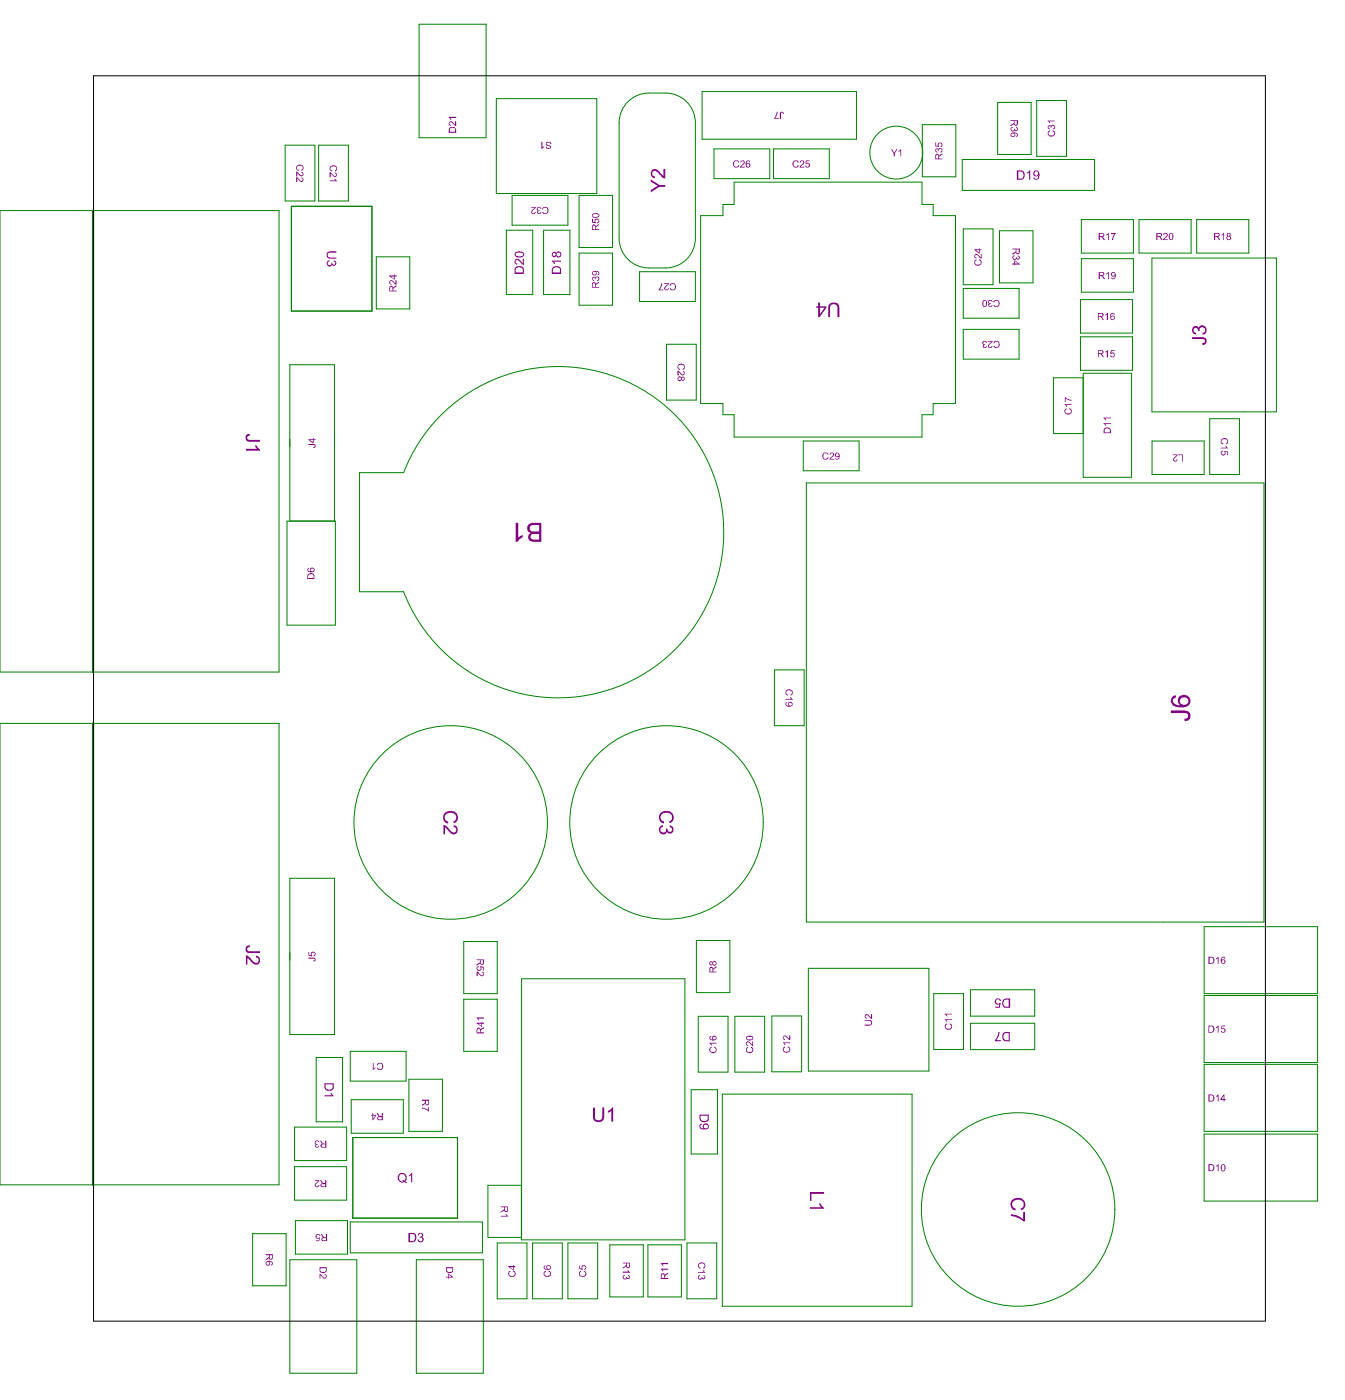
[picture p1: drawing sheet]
<svg xmlns="http://www.w3.org/2000/svg" width="305mm" height="318mm" viewBox="0 0 305 318" stroke-linecap="round" stroke-linejoin="round" font-family="sans-serif">
<g fill="none" stroke="#008000" stroke-width=".23">
<path d="M95.1 5.5h15.2v25.8h-15.2zM64.7 33h6.7v12.6h-6.7zM72.3 33h6.7v12.6h-6.7zM112.6 22.4h22.8v21.5h-22.8zM142.8 22.8a6.7 6.7 0 0 1 4.4-1.7 12.2 12.2 0 0 1 6.7 .7 6.8 6.8 0 0 1 3.9 6.1v26.2a6.8 6.8 0 0 1-6.8 6.7 12.2 12.2 0 0 1-6.6-.6 6.8 6.8 0 0 1-3.9-6.1v-26.2a6.7 6.7 0 0 1 2.3-5.1zM159.3 20.8h35v10.8h-35zM162 33.8h12.6v6.8h-12.6zM175.5 33.8h12.7v6.8h-12.7zM209.3 28.3h7.6v11.8h-7.6zM218.3 36.2h30v7h-30zM226.3 23.2h7.6v11.9h-7.6zM235.2 22.8h6.8v12.7h-6.8z"/>
<path d="M0 47.8h63.3v104.8h-63.3zM66.1 46.8h18.3v23.8h-18.3zM85.4 58.3h7.6v11.8h-7.6zM114.9 52.3h6v14.6h-6zM116.2 44.4h12.6v6.7h-12.6zM123.3 52.3h6v14.6h-6zM131.4 57.5h7.6v11.8h-7.6zM131.4 44.4h7.6v11.8h-7.6zM166.6 41.4h42.6v5h2.5v2.6h5.1v42.6h-5.1v2.6h-2.5v5h-42.6v-5h-2.6v-2.6h-5v-42.6h5v-2.6h2.6zM218.5 52h6.8v12.6h-6.8zM226.8 52.4h7.6v11.8h-7.6zM245.3 49.9h11.9v7.6h-11.9z"/>
<path d="M245.3 58.7h11.9v7.6h-11.9zM258.4 49.9h11.8v7.6h-11.8zM261.3 58.6h28.3v34.9h-28.3zM271.5 49.9h11.8v7.6h-11.8zM145.1 61.7h12.7v6.7h-12.7zM151.2 78.2h6.8v12.6h-6.8zM218.5 65.5h12.7v6.7h-12.7zM218.5 74.8h12.7v6.7h-12.7zM245.1 68h11.9v7.6h-11.9zM245.1 76.5h11.9v7.6h-11.9zM245.8 84.7h10.9v23.7h-10.9zM245.8 85.8h-6.8v12.6h6.8"/>
<path d="M274.5 95.1h6.7v12.6h-6.7zM65.1 118.3h11v23.6h-11zM65.8 118.3v-35.5h10.1v35.5M81.6 107.3h10a37.6 37.6 0 0 1 57.7-16.5 37.6 37.6 0 0 1 0 60 37.6 37.6 0 0 1-57.7-16.5h-10zM182.2 100.1h12.7v6.8h-12.7zM182.9 109.6h103.9v99.7h-103.9zM261.4 100.1h11.8v7.6h-11.8zM175.7 152.1h6.7v12.7h-6.7zM0 164.2h63.3v104.8h-63.3zM65.8 199.4h10.1v35.5h-10.1zM105.2 213.8h7.6v11.8h-7.6zM158 213.5h7.6v11.9h-7.6z"/>
<path d="M183.4 219.9h27.3v23.3h-27.3zM273.2 210.4h25.7v15.2h-25.7zM79.5 238.7h12.6v6.8h-12.6zM105.2 226.9h7.6v11.8h-7.6zM118.3 222.2h37.1v59.3h-37.1zM158.4 230.7h6.8v12.7h-6.8zM166.7 230.7h6.8v12.7h-6.8zM175.1 230.7h6.8v12.6h-6.8zM211.8 225.6h6.8v12.7h-6.8zM220.2 224.7h14.6v6h-14.6zM220.2 232.3h14.6v6h-14.6zM273.2 226h25.7v15.2h-25.7z"/>
<path d="M66.8 255.9h11.8v7.6h-11.8zM71.7 240.1h6v14.6h-6zM79.7 249.7h11.8v7.6h-11.8zM80 258.3h23.8v18.3h-23.8zM92.8 245h7.6v11.9h-7.6zM156.8 247.4h6v14.6h-6zM163.9 248.4h43v48.2h-43zM273.2 257.5h25.7v15.2h-25.7zM273.2 241.6h25.7v15.3h-25.7zM66.8 264.9h11.8v7.6h-11.8zM67 277.1h11.8v7.6h-11.8zM79.5 277.4h30v7h-30z"/>
<path d="M118.3 269.1h-7.6v11.8h7.6M57.3 280.1h7.6v11.8h-7.6zM65.8 286h15.2v25.8h-15.2zM94.5 286h15.2v25.8h-15.2zM112.8 282.2h6.8v12.7h-6.8zM120.8 282.2h6.8v12.7h-6.8zM128.8 282.2h6.8v12.7h-6.8zM138.4 282.6h7.5v11.9h-7.5zM147 282.6h7.6v11.9h-7.6zM155.9 282.2h6.7v12.7h-6.7z"/>
<circle cx="203.3" cy="34.6" r="6"/>
<circle cx="102.2" cy="186.7" r="22"/>
<circle cx="151.2" cy="186.7" r="22"/>
<circle cx="231" cy="274.6" r="22"/>
</g>
<path d="M21.1 47.8v104.8M21.1 164.2v104.8" fill="none" stroke="#008000" stroke-width=".51"/>
<path d="M21.2 17.2h265.9v282.7h-265.9z" fill="none" stroke="#000" stroke-width=".23"/>
<g fill="#800080">
<path d="M226.5 234.3h.3l-.1 .5-.6 1.4h1v.2h-1.4v-.2l.6-.9z"/>
<path d="M226 226.8a.73 .73 0 0 1 1.1 .5h-.3a.44 .44 0 0 0-.5-.4 .44 .44 0 0 0-.3 .6 .46 .46 0 0 0 .3 .4 .46 .46 0 0 0 .5-.2h.3l-.3 1.1h-1v-.2h.8l.1-.6a.67 .67 0 0 1-.9-.2 .67 .67 0 0 1 .2-.9z"/>
<path d="M177.9 237.7l.2-.1v.2a.55 .55 0 0 0-.2 .8 .55 .55 0 0 0 .8 .2 .51 .51 0 0 0 .4-.5 .51 .51 0 0 0-.4-.5l.1-.2a.76 .76 0 0 1 .4 1.1 .76 .76 0 0 1-1.2 .2 .69 .69 0 0 1-.1-1.2z"/>
<path d="M177.6 236.7h1.7v.1h-1.3l.3 .5h-.3z"/>
<path d="M177.9 235.1a.84 .84 0 0 1 1 .6l.1 .2v-.8h.3v1.1l-.5-.3a.77 .77 0 0 0-.9-.5l-.1 .2 .3 .3v.3a.6 .6 0 0 1-.2-1.1z"/>
<path d="M214.5 232.5l.3-.1v.2a.55 .55 0 0 0-.2 .8 .55 .55 0 0 0 .8 .1 .47 .47 0 0 0 .4-.4 .47 .47 0 0 0-.4-.5l.1-.2a.78 .78 0 0 1 .4 1.1 .78 .78 0 0 1-1.2 .1 .73 .73 0 0 1-.2-1.1z"/>
<path d="M214.3 231.4h1.7v.2h-1.3l.3 .4h-.3z"/>
<path d="M214.3 230.2h1.7v.1h-1.3l.3 .4h-.3z"/>
<path d="M233.1 39.1l.6-.4v2.1h-.2v-1.7l-.5 .4z"/>
<path d="M265.6 161.3h3a1.29 1.29 0 0 1 1.3 .6 1.29 1.29 0 0 1 0 1.4l-.3 .3-.8 .1-.1-.5a.68 .68 0 0 0 .9-.7 .68 .68 0 0 0-.9-.6h-3.1z"/>
<path d="M277.1 53.2l.6-.3v1.6h-.2v-1.3l-.3 .3z"/>
<path d="M251.4 52.9h.1v1.6h-.1v-1.3l-.4 .3z"/>
<path d="M252.1 52.9h1.1l-.6 .9v.7h-.3v-.3l.3-.7 .3-.3h-.8z"/>
<path d="M264.1 52.9a.58 .58 0 0 1 .8 .4 .58 .58 0 0 1-.4 .7l-.4 .3h.9v.2h-1.1l.1-.3a.98 .98 0 0 0 .6-1.1h-.1a.28 .28 0 0 0-.3 0 .28 .28 0 0 0-.1 .3l-.2-.1z"/>
<path d="M251 62.1l.5-.3v1.6h-.1v-1.3l-.4 .3z"/>
<path d="M67.4 37.5a.84 .84 0 0 1 1.2 .1 .84 .84 0 0 1 0 1.1l-.2 .1v-.3a.55 .55 0 0 0 .2-.7 .55 .55 0 0 0-.8-.2 .51 .51 0 0 0-.4 .5 .51 .51 0 0 0 .4 .5l-.1 .2a.72 .72 0 0 1-.5-.6 .72 .72 0 0 1 .2-.7z"/>
<path d="M67.2 39h.3l.3 .4a.54 .54 0 0 0 .9 .1l-.1-.2-.2-.1a.22 .22 0 0 1 .2-.2 .22 .22 0 0 1 .2 .3 .53 .53 0 0 1-.3 .7 .53 .53 0 0 1-.7-.4l-.4-.4v.9h-.2z"/>
<path d="M67.2 40.2l.3 .1 .3 .3a.54 .54 0 0 0 .9 .2l-.2-.3h-.1v-.3a.54 .54 0 0 1 .3 .9 .54 .54 0 0 1-.9-.2l-.4-.4v.8h-.2z"/>
<path d="M250.8 79.8l.6-.3v1.6h-.3v-1.3l-.3 .3z"/>
<path d="M252.1 79.5h.8v.2h-.7l-.1 .4a.54 .54 0 0 1 .8 .2 .54 .54 0 0 1-.3 .8 .54 .54 0 0 1-.7-.4h.2a.36 .36 0 0 0 .5 .1 .36 .36 0 0 0 0-.6 .36 .36 0 0 0-.5 .2h-.2z"/>
<path d="M123.3 47a.84 .84 0 0 1 1.1 .8 .84 .84 0 0 1-1.1 .8l-.3-.4 .2-.1a.48 .48 0 0 0 .6 .3 .48 .48 0 0 0 .4-.6v-.1a.47 .47 0 0 0-.4-.6 .47 .47 0 0 0-.6 .5l-.2-.2z"/>
<path d="M121.9 47.1a.57 .57 0 0 1 .9 .3h-.1a.32 .32 0 0 0-.4-.3 .32 .32 0 0 0-.3 .3 .32 .32 0 0 0 .3 .3l.1 .2a.25 .25 0 0 0-.3 .2 .25 .25 0 0 0 .2 .3 .25 .25 0 0 0 .3-.2h.2a.46 .46 0 0 1-.6 .4 .46 .46 0 0 1-.2-.7l.1-.1-.3-.1-.1-.2z"/>
<path d="M120.5 47h1.1l-.2 .4a.95 .95 0 0 0-.6 .9 .35 .35 0 0 0 .4 .1 .35 .35 0 0 0 .2-.3l.2 .1a.52 .52 0 0 1-.6 .4 .52 .52 0 0 1-.5-.5 .52 .52 0 0 1 .5-.5l.3-.4h-.8z"/>
<path d="M180.2 36.4h.7l.3 .4-.2 .1a.51 .51 0 0 0-.7-.3 .51 .51 0 0 0-.2 .8 .51 .51 0 0 0 .4 .5 .51 .51 0 0 0 .6-.5 .35 .35 0 0 1 0 .4 .35 .35 0 0 1-.3 .2 .82 .82 0 0 1-1-.5 .82 .82 0 0 1 .4-1z"/>
<path d="M181.6 36.5a.53 .53 0 0 1 .8 .1 .53 .53 0 0 1-.2 .8l-.5 .5h.8v.1h-1.1l.3-.5a.59 .59 0 0 0 .4-.9 .28 .28 0 0 0-.4 0 .28 .28 0 0 0 0 .3l-.3-.1z"/>
<path d="M182.8 36.4h.9v.2h-.7l-.1 .5a.55 .55 0 0 1 .8 .2 .55 .55 0 0 1-.4 .8 .55 .55 0 0 1-.6-.5h.2a.36 .36 0 0 0 .7 .1 .36 .36 0 0 0-.3-.6l-.5 .2z"/>
<path d="M166.7 36.4l.9 .1 .1 .3-.2 .1a.53 .53 0 0 0-.8-.3 .53 .53 0 0 0-.2 .8 .51 .51 0 0 0 .6 .5 .51 .51 0 0 0 .5-.5 .35 .35 0 0 1 0 .4 .35 .35 0 0 1-.3 .2 .87 .87 0 0 1-.9-.5 .87 .87 0 0 1 .3-1.1z"/>
<path d="M168.1 36.5a.54 .54 0 0 1 .8 .2 .54 .54 0 0 1-.3 .7l-.5 .5h.9v.1h-1.1l.2-.4a.72 .72 0 0 0 .6-1h-.1a.28 .28 0 0 0-.4 0 .28 .28 0 0 0-.1 .3l-.2-.1z"/>
<path d="M221.2 59.1l.3-.2 .1 .2a.51 .51 0 0 0-.3 .7 .51 .51 0 0 0 .7 .3 .51 .51 0 0 0 .5-.5 .51 .51 0 0 0-.4-.5 .35 .35 0 0 1 .4-.1 .35 .35 0 0 1 .2 .3 .83 .83 0 0 1-1 1 .83 .83 0 0 1-.5-1.2z"/>
<path d="M221.2 57.7h.1a.88 .88 0 0 1 1 .6l.2 .2v-.9h.2v1.1l-.4-.1a1.04 1.04 0 0 0-1.1-.6v.1a.28 .28 0 0 0 0 .3 .28 .28 0 0 0 .4 .1l-.1 .2a.6 .6 0 0 1-.3-1z"/>
<path d="M183.8 270.6h3.2v.4h-2.9v1.7h-.3z"/>
<path d="M183.8 274.1h2.5l-.5-.8 .4-.1 .4 .7 .4 .3v.2h-3.2z"/>
<path d="M73.6 248.7h1.7l-.3-.5h.2l.5 .7h-2.1z"/>
<path d="M71.4 267.9h1v.3l-.6 .5a.33 .33 0 0 0-.1 .6 .34 .34 0 0 0 .6-.3l.1 .1a.5 .5 0 0 1-.8 .4 .5 .5 0 0 1 .2-.9l.4-.5h-.8z"/>
<path d="M95.7 251.4l.6 .1 .9 .5v-.7h.1v1h-.2l-.7-.5-.7-.1z"/>
<path d="M92.8 266.8l.7-.5v2.1h-.2v-1.6l-.4 .3z"/>
<path d="M123.4 288.7l.3-.2h.1v.2a.55 .55 0 0 0-.2 .8 .55 .55 0 0 0 .8 .1 .47 .47 0 0 0 .4-.4 .47 .47 0 0 0-.4-.5v-.2a.77 .77 0 0 1 .5 1.1 .77 .77 0 0 1-1.2 .2l-.4-.4z"/>
<path d="M131.7 288.5h.2v.2a.59 .59 0 0 0-.1 .9 .59 .59 0 0 0 .9-.1l.2-.4-.1-.2-.4-.2v-.2a.78 .78 0 0 1 .5 1 .78 .78 0 0 1-1 .4 .75 .75 0 0 1-.6-.6 .75 .75 0 0 1 .4-.8z"/>
<path d="M131.4 287.4h.2v.5l.4 .1a.54 .54 0 0 1 .3-.8 .54 .54 0 0 1 .7 .4 .54 .54 0 0 1-.5 .7v-.2a.35 .35 0 0 0 .3-.4 .35 .35 0 0 0-.4-.3 .35 .35 0 0 0-.3 .5l.2 .2-.1 .2-.8-.2z"/>
<path d="M141.3 288.7h1.3l-.3-.3h.3l.3 .6h-1.6z"/>
<path d="M141.4 289.6l.3-.1v.1a.31 .31 0 0 0-.2 .4 .31 .31 0 0 0 .4 .2 .31 .31 0 0 0 .2-.4l.1 .1a.28 .28 0 0 0 .3 .3 .28 .28 0 0 0 .3-.3 .28 .28 0 0 0-.3-.3v-.1a.46 .46 0 0 1 .4 .6 .46 .46 0 0 1-.7 .1 .47 .47 0 0 1-.7 .3 .47 .47 0 0 1-.2-.7z"/>
<path d="M149.9 288h1.7v.3h-1.3l.2 .2-.2 .1z"/>
<path d="M149.9 286.8h1.7v.2h-1.3l.2 .3v.1h-.2z"/>
<path d="M158.6 286.8a.81 .81 0 0 1 1.1 0 .81 .81 0 0 1 .1 1.1l-.3 .1v-.2a.53 .53 0 0 0 .3-.8 .53 .53 0 0 0-.8-.2 .51 .51 0 0 0-.5 .5 .51 .51 0 0 0 .4 .6v.1a.72 .72 0 0 1-.6-.5 .72 .72 0 0 1 .3-.7z"/>
<path d="M158.4 288.8h1.2l-.2-.4h.2l.4 .6h-1.6z"/>
<path d="M158.5 289.6l.3-.1 .1 .2a.31 .31 0 0 0-.4 .4 .31 .31 0 0 0 .4 .2 .31 .31 0 0 0 .2-.4l.3 .1a.26 .26 0 0 0 .1 .3 .26 .26 0 0 0 .4-.2 .26 .26 0 0 0-.2-.3l-.2-.1 .1-.1a.44 .44 0 0 1 .3 .5 .44 .44 0 0 1-.5 .3l-.1-.2a.5 .5 0 0 1-.7 .3 .5 .5 0 0 1-.2-.8z"/>
<path d="M113.6 276h1.3l-.3-.4h.3l.4 .6h-1.7z"/>
<path d="M95 280a.6 .6 0 0 1 .8 0 .6 .6 0 0 1 .1 .8h-.2a.66 .66 0 0 1 .1 1.2 .66 .66 0 0 1-1-.5l-.1-.1h.3a.43 .43 0 0 0 .5 .4 .43 .43 0 0 0 .3-.5 .43 .43 0 0 0-.6-.3l.1-.2a.35 .35 0 0 0 .4-.3 .35 .35 0 0 0-.3-.4 .35 .35 0 0 0-.4 .4l-.2-.1z"/>
<path d="M71.8 280.3h.7l.2 .3h-.3a.35 .35 0 0 0-.4-.2 .35 .35 0 0 0-.2 .4 .31 .31 0 0 0 .3 .3 .31 .31 0 0 0 .3-.2h.2l-.2 .9h-.7v-.2h.6l.1-.4a.58 .58 0 0 1-.7-.2 .58 .58 0 0 1 .1-.7z"/>
<path d="M187 102.7l.8 .1 .2 .4-.3 .1a.53 .53 0 0 0-.7-.3 .53 .53 0 0 0-.2 .8 .51 .51 0 0 0 .5 .4 .51 .51 0 0 0 .5-.4 .35 .35 0 0 1 .1 .3 .35 .35 0 0 1-.3 .3 .86 .86 0 0 1-1-.6 .86 .86 0 0 1 .4-1.1z"/>
<path d="M188.3 102.8a.54 .54 0 0 1 .9 .2 .54 .54 0 0 1-.4 .8l-.4 .4h.9v.2h-1.1l.1-.5a.72 .72 0 0 0 .6-1h-.1a.28 .28 0 0 0-.3 0 .28 .28 0 0 0-.1 .4l-.2-.1z"/>
<path d="M277.2 99.6a.81 .81 0 0 1 1.2 .1 .81 .81 0 0 1-.2 1.2l-.1-.3a.51 .51 0 0 0 .3-.6 .51 .51 0 0 0-.7-.3 .51 .51 0 0 0-.6 .4 .51 .51 0 0 0 .4 .6v.2a.7 .7 0 0 1-.6-.6 .7 .7 0 0 1 .3-.7z"/>
<path d="M277 101.6h1.2l-.2-.4h.2l.4 .6h-1.6z"/>
<path d="M277.1 102.4l.3-.1 .1 .3a.35 .35 0 0 0-.4 .5 .35 .35 0 0 0 .6 .1l.2-.2-.2-.6 .9 .1v.8h-.2v-.6l-.4-.1a.57 .57 0 0 1-.2 .7 .57 .57 0 0 1-.8-.1 .57 .57 0 0 1 .1-.8z"/>
<path d="M267.3 103.2h1v1.6h-.1v-1.5h-.9z"/>
<path d="M266.2 103.2h1l-.3 .5a.59 .59 0 0 0-.4 .9 .34 .34 0 0 0 .3 0 .34 .34 0 0 0 .2-.3l.2 .1a.51 .51 0 0 1-.9 .2 .51 .51 0 0 1 .3-.8l.3-.5h-.7z"/>
<path d="M250.4 96.1h1.7v.1h-1.3l.2 .3v.2h-.2z"/>
<path d="M250.4 94.8h1.7v.2h-1.3l.2 .3-.2 .1z"/>
<path d="M250.8 71.4l.6-.3v1.6h-.3v-1.3l-.3 .3z"/>
<path d="M225.7 68.1a.84 .84 0 0 1 1.1 .8 .84 .84 0 0 1-1.1 .8l-.3-.3 .2-.2a.53 .53 0 0 0 .8 .3 .53 .53 0 0 0 .2-.8 .51 .51 0 0 0-.5-.4 .51 .51 0 0 0-.5 .4 .36 .36 0 0 1 .1-.6z"/>
<path d="M224.4 68.1h.6l.2 .4h-.2a.34 .34 0 0 0-.5-.3 .34 .34 0 0 0-.2 .5 .34 .34 0 0 0 .5 .2v.1a.28 .28 0 0 0-.3 .1 .28 .28 0 0 0 0 .4h.4l.1-.2h.1a.42 .42 0 0 1-.6 .4 .42 .42 0 0 1 0-.7l-.4-.3z"/>
<path d="M225.7 77.4a.81 .81 0 0 1 1.1 .9 .81 .81 0 0 1-1.3 .5l-.1-.2 .2-.1a.53 .53 0 0 0 .8 .3 .53 .53 0 0 0 .2-.8 .51 .51 0 0 0-.5-.4 .51 .51 0 0 0-.5 .4 .36 .36 0 0 1 .1-.6z"/>
<path d="M224.1 77.4h1.1l-.2 .4a.72 .72 0 0 0-.5 1 .28 .28 0 0 0 .4 0 .28 .28 0 0 0 .1-.3l.2 .1a.53 .53 0 0 1-.9 .3 .53 .53 0 0 1 .2-.9l.5-.4h-.9z"/>
<path d="M223.1 77.4h.6l.2 .3-.2 .1a.34 .34 0 0 0-.4-.3 .34 .34 0 0 0-.3 .5 .34 .34 0 0 0 .5 .2v.1a.28 .28 0 0 0-.4 .2 .28 .28 0 0 0 .3 .4 .28 .28 0 0 0 .3-.3h.2a.49 .49 0 0 1-.6 .4 .49 .49 0 0 1-.3-.7l.2-.1a.45 .45 0 0 1-.4-.3 .45 .45 0 0 1 .3-.5z"/>
<path d="M241.8 92.8l.2-.1v.2a.55 .55 0 0 0-.2 .8 .55 .55 0 0 0 .8 .2 .52 .52 0 0 0 .4-.5 .52 .52 0 0 0-.4-.5v-.2a.74 .74 0 0 1 .6 .9 .74 .74 0 0 1-.9 .5 .75 .75 0 0 1-.8-.5 .75 .75 0 0 1 .3-.8z"/>
<path d="M241.5 91.8h1.6v.1h-1.2l.2 .3v.2h-.2z"/>
<path d="M241.6 90.2l.8 .5h.6l.1 .3-.8-.2-.5-.4v.9h-.2z"/>
<path d="M238 29.7l.2-.1v.2a.55 .55 0 0 0-.2 .8 .55 .55 0 0 0 .8 .2 .47 .47 0 0 0 .4-.5 .47 .47 0 0 0-.4-.5v-.2a.76 .76 0 0 1 .5 1 .76 .76 0 0 1-1 .4 .76 .76 0 0 1-.6-.6 .76 .76 0 0 1 .3-.7z"/>
<path d="M237.9 28.5l.3-.1 .3 .2a.51 .51 0 0 1 .9 0 .51 .51 0 0 1-.5 .8v-.2a.31 .31 0 0 0 .2-.4 .31 .31 0 0 0-.4-.2 .31 .31 0 0 0-.2 .4h-.1a.29 .29 0 0 0-.3-.4 .29 .29 0 0 0-.3 .3 .29 .29 0 0 0 .4 .3l-.1 .2a.54 .54 0 0 1-.4-.4 .54 .54 0 0 1 .2-.5z"/>
<path d="M237.7 27.4h1.6v.2h-1.2l.2 .3-.2 .1z"/>
<path d="M229.4 28.9l.4-.1v.2a.35 .35 0 0 0-.4 .4 .35 .35 0 0 0 .4 .3 .35 .35 0 0 0 .3-.5h.2a.25 .25 0 0 0 .2 .4 .25 .25 0 0 0 .3-.3 .25 .25 0 0 0-.4-.2l.1-.3a.49 .49 0 0 1 .4 .6 .49 .49 0 0 1-.6 .3l-.1-.1a.5 .5 0 0 1-.7 .2 .5 .5 0 0 1-.2-.7z"/>
<path d="M147.6 40.7l2 1.3h1.3v.4h-1.3l-2 1.3v-.5l1.6-1-1.6-1z"/>
<path d="M147.9 38.6a1.42 1.42 0 0 1 1.9 .7l.7 .7v-1.6h.4v2.2l-.6-.3-.6-.6a1.14 1.14 0 0 0-1.6-.7 .69 .69 0 0 0 .6 1.1l-.1 .4a1.15 1.15 0 0 1-.7-1.9z"/>
<path d="M154 82.7a.81 .81 0 0 1 1.1 0 .81 .81 0 0 1 .1 1.1l-.3 .2v-.3a.53 .53 0 0 0 .2-.7 .53 .53 0 0 0-.7-.2 .51 .51 0 0 0-.5 .5 .51 .51 0 0 0 .4 .5l-.1 .2a.72 .72 0 0 1-.5-.6 .72 .72 0 0 1 .3-.7z"/>
<path d="M153.7 84.2h.4l.2 .4a.54 .54 0 0 0 .9 .1v-.2l-.3-.1v-.2a.54 .54 0 0 1 .3 .8 .54 .54 0 0 1-.9-.2l-.3-.4v.9h-.3z"/>
<path d="M152.3 64.3a.88 .88 0 0 1 1 .5 .88 .88 0 0 1-.3 1.1l-.9-.1-.2-.3 .3-.1a.53 .53 0 0 0 .8 .3 .53 .53 0 0 0 .1-.8 .51 .51 0 0 0-.5-.4 .51 .51 0 0 0-.5 .4 .36 .36 0 0 1 .2-.6z"/>
<path d="M150.7 64.3h1.1l-.2 .4a.72 .72 0 0 0-.6 1h.1a.28 .28 0 0 0 .3 0 .28 .28 0 0 0 .1-.3l.3 .1a.55 .55 0 0 1-.9 .3 .55 .55 0 0 1 .2-.9l.4-.4h-.8z"/>
<path d="M150.1 64.3h.2l-.1 .6-.5 .8h.8v.2h-1.1z"/>
<path d="M125.2 59.1h2.1v.3h-1.6l.2 .4-.2 .1z"/>
<path d="M117 58.8a1.3 1.3 0 0 1 1.4 .8l.2 .2v-1.1h.3v1.5l-.6-.4a1.05 1.05 0 0 0-1.1-.7h-.2v.6l.4 .1-.1 .3a.71 .71 0 0 1-.6-.5 .71 .71 0 0 1 .3-.8z"/>
<path d="M123.9 32.3a.79 .79 0 0 1 1.2 .4h-.3a.43 .43 0 0 0-.4-.3 .43 .43 0 0 0-.4 .3l.2 .2a.73 .73 0 0 1 .8 .6 .7 .7 0 0 1-1.2-.1l.3-.1a.35 .35 0 0 0 .4 .4 .35 .35 0 0 0 .3-.5 .76 .76 0 0 1-1-.7z"/>
<path d="M122.8 32.2h.3v1.3l.3-.3v.3l-.4 .3h-.2z"/>
<path d="M117 118.7h.6v3.4l1-.7v.6l-.8 .4-.5 .6h-.3z"/>
<path d="M74.4 57.2l.4-.2h1.5v.4h-1.3a.56 .56 0 0 0-.6 .5 .56 .56 0 0 0 .6 .6h1.3v.2h-1.3a.89 .89 0 0 1-.8-.5 .89 .89 0 0 1 .2-1z"/>
<path d="M74.5 59.1h.2l.1 .2a.45 .45 0 0 0-.5 .5 .45 .45 0 0 0 .5 .4 .45 .45 0 0 0 .3-.6l.3 .1a.38 .38 0 0 0 .3 .5 .38 .38 0 0 0 .4-.4 .38 .38 0 0 0-.4-.4v-.3a.58 .58 0 0 1 .6 .9 .58 .58 0 0 1-1 .1 .64 .64 0 0 1-1 .2 .64 .64 0 0 1 0-1z"/>
<path d="M75 37.7h.1a.77 .77 0 0 1 1.2 .1 .77 .77 0 0 1-.3 1.2v-.3a.53 .53 0 0 0 .2-.7 .53 .53 0 0 0-.7-.2 .47 .47 0 0 0-.5 .4 .47 .47 0 0 0 .4 .5l-.1 .3a.72 .72 0 0 1-.5-.6 .72 .72 0 0 1 .2-.7z"/>
<path d="M74.8 39.1l.6 .4a.52 .52 0 0 0 .8 .3 .26 .26 0 0 0 .1-.3 .26 .26 0 0 0-.3-.1v-.3a.52 .52 0 0 1 .4 .6 .52 .52 0 0 1-.5 .5 .52 .52 0 0 1-.5-.5l-.4-.3v.8h-.2z"/>
<path d="M74.8 41h1.3l-.3-.4h.3l.4 .6h-1.7z"/>
<path d="M88.5 63.6h.1a1.21 1.21 0 0 1 1.1 .8v-.8h.3v1h-.4a.95 .95 0 0 0-1.1-.7 .35 .35 0 0 0 0 .4 .35 .35 0 0 0 .3 .2v.1a.57 .57 0 0 1-.4-.4 .57 .57 0 0 1 .1-.6z"/>
<path d="M56 98.6l.6-.1 .1 .4a.53 .53 0 0 0-.7 .5 .53 .53 0 0 0 .7 .5h2.3v.4h-2.2a.89 .89 0 0 1-.9-.2 .89 .89 0 0 1-.2-1z"/>
<path d="M55.8 101.9h2.5l-.5-.8a.88 .88 0 0 1 .9 .7l.3 .3v.2h-3.2z"/>
<path d="M85.8 241.3a.88 .88 0 0 1 1.1 .5 .88 .88 0 0 1-.4 1.1h-.7l-.3-.4 .3-.1a.51 .51 0 0 0 .7 .3 .51 .51 0 0 0 .2-.7 .51 .51 0 0 0-.5-.5 .51 .51 0 0 0-.5 .4 .36 .36 0 0 1 .1-.6z"/>
<path d="M84.6 241.3h.2v1.3l.4-.3v.3l-.4 .3h-.2z"/>
<path d="M101 184.5l.1-.1a1.73 1.73 0 0 1 2.8 1.2 1.19 1.19 0 0 1-.9 1.3l-.2-.4a.93 .93 0 0 0 .7-.8 .93 .93 0 0 0-.4-.9 1.27 1.27 0 0 0-1.4-.2 1.27 1.27 0 0 0-.7 1.2l.2 .5 .5 .3-.1 .4a1.47 1.47 0 0 1-.6-2.5z"/>
<path d="M100.6 187.3l.6 .2 .7 .7a1.03 1.03 0 0 0 1.5 .6 .69 .69 0 0 0-.5-1.1v-.4a1.05 1.05 0 0 1 .8 1.7 1.05 1.05 0 0 1-1.8-.2l-.9-1v1.6h-.4z"/>
<path d="M149.9 184.5a1.8 1.8 0 0 1 3 1l-.1 .4a1.33 1.33 0 0 1-.9 1l-.1-.4a1.02 1.02 0 0 0 .6-1.3 1.02 1.02 0 0 0-1.2-.7h-.1a1.04 1.04 0 0 0-1.2 .8 1.04 1.04 0 0 0 .8 1.3l-.1 .4a1.47 1.47 0 0 1-.7-2.5z"/>
<path d="M149.9 187.5l.5-.2v.4a.67 .67 0 0 0-.5 .9 .67 .67 0 0 0 .9 .4 .67 .67 0 0 0 .3-.9l.3 .1a.52 .52 0 0 0 .5 .7 .52 .52 0 0 0 .6-.5 .52 .52 0 0 0-.5-.6l-.1-.4a.9 .9 0 0 1 .9 1.1 .9 .9 0 0 1-1.3 .6l-.1-.3a.99 .99 0 0 1-1.6 .4 .99 .99 0 0 1 .1-1.6z"/>
<path d="M115.4 288.7l.2-.2h.2v.2a.58 .58 0 0 0-.2 .8 .58 .58 0 0 0 .9 .1 .48 .48 0 0 0 .3-.5 .48 .48 0 0 0-.4-.4v-.2a.77 .77 0 0 1 .6 1 .77 .77 0 0 1-1.1 .4 .84 .84 0 0 1-.5-1.2z"/>
<path d="M229.7 272.4a1.8 1.8 0 0 1 2.9 .9v.5a1.33 1.33 0 0 1-.9 1l-.2-.5a1.02 1.02 0 0 0 .7-1.2 1.02 1.02 0 0 0-1.2-.7h-.1a1.04 1.04 0 0 0-1.2 .8 1.04 1.04 0 0 0 .7 1.2v.5a1.47 1.47 0 0 1-.7-2.5z"/>
<path d="M229.3 275.7l.6 .1a4 4 0 0 1 2.2 1v-1.6h.5v2.1h-.5l-.6-.5-1.1-.5-1.1-.2z"/>
<path d="M161.1 237.8l.3-.1 .1 .2a.52 .52 0 0 0-.3 .7 .52 .52 0 0 0 .7 .3 .51 .51 0 0 0 .5-.5 .51 .51 0 0 0-.4-.6l.1-.1a.76 .76 0 0 1 .4 1 .76 .76 0 0 1-1.1 .3 .74 .74 0 0 1-.3-1.2z"/>
<path d="M161 236.7h1.6v.2h-1.3l.3 .4h-.3z"/>
<path d="M178.4 156.6a.81 .81 0 0 1 1.2 0 .81 .81 0 0 1 0 1.1l-.2 .2v-.2a.53 .53 0 0 0 .2-.8 .53 .53 0 0 0-.7-.2 .51 .51 0 0 0-.6 .5 .51 .51 0 0 0 .5 .5l-.1 .2a.72 .72 0 0 1-.5-.5 .72 .72 0 0 1 .2-.8z"/>
<path d="M178.2 158.7h1.3l-.3-.4h.3l.4 .5h-1.7z"/>
<path d="M169.6 237.7l.2 .2a.53 .53 0 0 0-.3 .8 .53 .53 0 0 0 .8 .2 .53 .53 0 0 0 .4-.5 .53 .53 0 0 0-.4-.6v-.1a.74 .74 0 0 1 .5 1 .74 .74 0 0 1-1 .3 .75 .75 0 0 1-.6-.6 .75 .75 0 0 1 .4-.7z"/>
<path d="M169.4 236.5a1.01 1.01 0 0 1 1.2 .7l.1 .1v-.9h.2v1.1l-.6-.3a.61 .61 0 0 0-.9-.4v.3l.4 .2a.26 .26 0 0 1-.3 .1 .26 .26 0 0 1-.3-.2z"/>
<path d="M72.5 289.2l.5 .4a.61 .61 0 0 0 .9 .3v-.3l-.3-.1 .1-.2a.5 .5 0 0 1 .2 .8 .5 .5 0 0 1-.8-.2l-.4-.4v.8h-.2z"/>
<path d="M275.9 264.6l.6-.3v1.6h-.2v-1.3l-.4 .3z"/>
<path d="M276.3 248.5h.2v1.6h-.2v-1.3l-.4 .3z"/>
<path d="M275.9 233.2l.6-.3v1.6h-.2v-1.3l-.4 .3z"/>
<path d="M277.1 232.9h.9v.1h-.7l-.1 .5a.55 .55 0 0 1 .8 .2 .55 .55 0 0 1-.3 .7 .55 .55 0 0 1-.7-.4h.2a.36 .36 0 0 0 .6 .1 .36 .36 0 0 0-.3-.6l-.5 .2z"/>
<path d="M275.9 217.6l.6-.4v1.6h-.2v-1.2l-.4 .2z"/>
<path d="M102.1 27.6a1.03 1.03 0 0 1 1.1 .7v-.7h.3v1l-.4-.1-.4-.4a.36 .36 0 0 0-.5-.3 .36 .36 0 0 0 0 .6l.1 .2a.55 .55 0 0 1-.5-.4 .55 .55 0 0 1 .3-.6z"/>
<path d="M101.8 26.5h1.7v.3h-1.3l.2 .2v.2h-.2z"/>
<path d="M56 214.8l.6-.2 .1 .4a.5 .5 0 0 0-.7 .5 .5 .5 0 0 0 .7 .5h2.3v.4h-2.2a.94 .94 0 0 1-1-.5 .94 .94 0 0 1 .2-1.1z"/>
<path d="M55.8 216.9l.8 .4 .5 .7a1.11 1.11 0 0 0 1.4 .5 .63 .63 0 0 0 .2-.7 .63 .63 0 0 0-.6-.4v-.4a1.03 1.03 0 0 1 .8 1.5 1.03 1.03 0 0 1-1.8 0l-.7-.9-.3-.1v1.5h-.3z"/>
<path d="M270.5 76.6h2.2a.9 .9 0 0 1 1.1 .7 .9 .9 0 0 1-1 1l-.1-.4a.5 .5 0 0 0 .7-.5 .5 .5 0 0 0-.7-.4h-2.2z"/>
<path d="M270.9 74.1l.6-.1 .5 .4a.96 .96 0 0 1 1.2-.4 .96 .96 0 0 1 .5 1.2v.3l-.5 .4-.4 .1v-.4a.68 .68 0 0 0 .7-.8 .68 .68 0 0 0-.9-.5 .68 .68 0 0 0-.5 .9l-.3-.1a.56 .56 0 0 0-.5-.7 .56 .56 0 0 0-.6 .6 .56 .56 0 0 0 .7 .5l-.1 .5a1.03 1.03 0 0 1-.8-.8 1.03 1.03 0 0 1 .4-1.1z"/>
<path d="M70 100.8h1.1a.47 .47 0 0 1 .5 .4 .47 .47 0 0 1-.4 .5v-.2a.23 .23 0 0 0 .2-.3 .23 .23 0 0 0-.3-.1h-1.1z"/>
<path d="M70 217.4h1.1a.47 .47 0 0 1 .5 .4 .47 .47 0 0 1-.4 .5v-.2a.23 .23 0 0 0 .2-.3 .23 .23 0 0 0-.3-.1h-1.1z"/>
<path d="M70 216.1h.1v.7l.5 .1a.52 .52 0 0 1 .2-.7 .52 .52 0 0 1 .7 .3 .52 .52 0 0 1-.3 .6v-.1a.34 .34 0 0 0 .2-.5 .34 .34 0 0 0-.5-.1 .34 .34 0 0 0-.1 .5v.2l-.8-.1z"/>
<path d="M177.1 25.4h.6l.2 .5h-.3l-.2-.4-.2 .1v1.4h-.3v-1.3z"/>
<path d="M176.3 25.4h.1l-.1 .6-.5 .8h.9v.2h-1.1l.5-.9z"/>
<path d="M71.5 259.1a.57 .57 0 0 1 .9 .3h-.1a.31 .31 0 0 0-.4-.3 .31 .31 0 0 0-.2 .5 .31 .31 0 0 0 .4 .1l-.1 .2a.28 .28 0 0 0-.3 .3 .28 .28 0 0 0 .3 .2 .28 .28 0 0 0 .3-.3h.1a.46 .46 0 0 1-.6 .5 .46 .46 0 0 1-.1-.8l-.3-.2z"/>
<path d="M229.9 58.1l.3-.1v.1a.35 .35 0 0 0-.4 .4 .35 .35 0 0 0 .5 .3 .35 .35 0 0 0 .2-.4h.2a.25 .25 0 0 0 .2 .3 .25 .25 0 0 0 .3-.3 .25 .25 0 0 0-.3-.2l.1-.2a.48 .48 0 0 1 .4 .6 .48 .48 0 0 1-.8 .2v-.1a.5 .5 0 0 1-.7 .3 .5 .5 0 0 1-.1-.8z"/>
<path d="M212.4 33.7h.4l.1 .2a.5 .5 0 0 1 .8-.1 .5 .5 0 0 1-.1 .8h-.2v-.1a.33 .33 0 0 0 .3-.4 .33 .33 0 0 0-.4-.3 .33 .33 0 0 0-.2 .4h-.2a.28 .28 0 0 0-.3-.3 .28 .28 0 0 0-.3 .3 .28 .28 0 0 0 .3 .3v.1a.52 .52 0 0 1-.4-.3 .52 .52 0 0 1 .2-.6z"/>
<path d="M212.2 32.4h.2v.6l.4 .1a.54 .54 0 0 1 .2-.7 .54 .54 0 0 1 .8 .3 .54 .54 0 0 1-.4 .7v-.2a.36 .36 0 0 0 .1-.5 .36 .36 0 0 0-.6 0 .36 .36 0 0 0 .2 .5v.2l-.9-.2z"/>
<path d="M134.5 62.9l.2-.1 .4 .2a.51 .51 0 0 1 .9 0 .51 .51 0 0 1-.5 .8v-.2a.33 .33 0 0 0 .3-.3 .33 .33 0 0 0-.4-.3 .33 .33 0 0 0-.3 .4h-.1a.25 .25 0 0 0-.2-.4 .25 .25 0 0 0-.3 .3 .25 .25 0 0 0 .2 .2v.3a.52 .52 0 0 1-.4-.4 .52 .52 0 0 1 .2-.5z"/>
<path d="M108.1 231h1.7v.3h-1.2l.1 .2v.2h-.1z"/>
<path d="M134.3 49.7h.3v.7h.4a.55 .55 0 0 1 .1-.7 .55 .55 0 0 1 .7 .1 .55 .55 0 0 1 0 .7l-.1 .2h-.2v-.2a.35 .35 0 0 0 .3-.4 .35 .35 0 0 0-.5-.2 .35 .35 0 0 0-.1 .5l-.1 .3-.8-.2z"/>
<path d="M108.3 219.4l.3-.1v.3a.32 .32 0 0 0-.3 .4 .32 .32 0 0 0 .5 .2l.3-.2v-.3l-.2-.1 .1-.3 .7 .2v.9h-.1v-.7l-.5-.1a.57 .57 0 0 1-.1 .8 .57 .57 0 0 1-.8-.2 .57 .57 0 0 1 .1-.8z"/>
<path d="M108.1 220.6l.5 .1a.84 .84 0 0 0 1 .7 .35 .35 0 0 0 0-.4 .35 .35 0 0 0-.3-.2v-.2a.53 .53 0 0 1 .5 .5 .53 .53 0 0 1-.4 .6 .53 .53 0 0 1-.6-.4l-.4-.4v.7h-.3z"/>
<path d="M134.6 251.4h.4v1.9a.87 .87 0 0 0 .8 1.1 .87 .87 0 0 0 .9-1.1v-1.9h.4v1.9a1.28 1.28 0 0 1-1.3 1.5 1.28 1.28 0 0 1-1.2-1.5z"/>
<path d="M137.9 252.2l.5-.2 .5-.6h.2v3.3h-.4v-2.6l-.7 .5z"/>
<path d="M196.2 231.6h1a.64 .64 0 0 1 .7 .6 .64 .64 0 0 1-.7 .7h-1v-.3h1a.26 .26 0 0 0 .3 0 .26 .26 0 0 0 .1-.2l-.1-.6h-1.3z"/>
<path d="M196.3 230.3a1.01 1.01 0 0 1 1.2 .7l.1 .1v-.9h.3v1.1h-.4l-.2-.4a.6 .6 0 0 0-1-.2l.1 .3 .3 .1a.22 .22 0 0 1-.3 .2 .22 .22 0 0 1-.1-.3l-.1-.3z"/>
<path d="M188.1 69.1a1.35 1.35 0 0 1 1.5-.3 1.35 1.35 0 0 1 .8 1.3v1.9h-.4v-1.9a.87 .87 0 0 0-.8-1.1 .87 .87 0 0 0-.9 1.1v1.9h-.4v-2.5z"/>
<path d="M202.2 33.9h.2l.4 .7 .5-.7h.3l-.6 .9v.7h-.2v-.7z"/>
<path d="M203.9 34.2l.5-.3v1.6h-.1v-1.3l-.4 .3z"/>
<path d="M227.9 234.6a.88 .88 0 0 0-.3 .9 .88 .88 0 0 0 .7 .7h.5v-1.7zM227.7 234.5l.3-.2h1.1v2.1h-.8a1.13 1.13 0 0 1-.9-.7 1.13 1.13 0 0 1 .3-1.2z"/>
<path d="M227.9 227a.9 .9 0 0 0 .4 1.6h.5v-1.7zM227.8 226.8l1.4-.1v2.1h-.9a1.04 1.04 0 0 1-.9-.7 1.04 1.04 0 0 1 .3-1.2z"/>
<path d="M231 39v1.6h.5a.81 .81 0 0 0 .7-.8 .81 .81 0 0 0-.7-.8zM230.7 38.7h.8a1.06 1.06 0 0 1 .9 1.6l-.6 .5h-1.1z"/>
<path d="M234.7 39.3a.48 .48 0 0 0 .9 0 .48 .48 0 0 0-.9 0zM234.7 38.8a.72 .72 0 0 1 .7 0 .72 .72 0 0 1 .4 .7v.1a.95 .95 0 0 1-1 1.2l-.3-.2v-.3h.3a.41 .41 0 0 0 .5 .3 .41 .41 0 0 0 .2-.5l.1-.3a.69 .69 0 0 1-1 0 .69 .69 0 0 1 .1-1z"/>
<path d="M266 158.2l.7-.4 .1 .5a.8 .8 0 0 0-.7 .8 .8 .8 0 0 0 .7 .8l1 .2a1.35 1.35 0 0 1-.2-2 1.35 1.35 0 0 1 2 .1 1.35 1.35 0 0 1 .4 1.5 1.35 1.35 0 0 1-1.3 .8l-.9 .1a1.84 1.84 0 0 1-2.1-1.1l-.1-.6zM268 158.5a.94 .94 0 0 0 .3 1.5 .94 .94 0 0 0 1.3-.7 .97 .97 0 0 0-.5-.9 .97 .97 0 0 0-1.1 .1z"/>
<path d="M275.7 53.1v.5h.6a.26 .26 0 0 0 .2-.3 .26 .26 0 0 0-.3-.2zM275.4 52.9h.8a.47 .47 0 0 1 .5 .4 .47 .47 0 0 1-.4 .5h.2l.4 .7h-.3l-.7-.8h-.2v.8h-.3z"/>
<path d="M278.5 53.3a.25 .25 0 0 0 .5 0 .25 .25 0 0 0-.5 0zM278.4 54.1a.35 .35 0 0 0 .7 0 .35 .35 0 0 0-.7 0zM278.4 53a.49 .49 0 0 1 .6-.1 .49 .49 0 0 1 .2 .7l-.2 .1a.47 .47 0 0 1 .2 .7 .47 .47 0 0 1-.7 0l-.3-.2 .1-.5h.3l-.3-.2z"/>
<path d="M249.5 53.1v.5h.6a.26 .26 0 0 0 .3-.3 .26 .26 0 0 0-.4-.2zM249.3 52.9h.7a.47 .47 0 0 1 .5 .4 .47 .47 0 0 1-.4 .5l.6 .7h-.2l-.6-.7h-.4v.7h-.2z"/>
<path d="M262.6 53.1v.5h.4a.28 .28 0 0 0 .5-.2 .28 .28 0 0 0-.4-.3zM262.4 52.9h.7a.47 .47 0 0 1 .5 .4 .47 .47 0 0 1-.4 .5h.2l.4 .7h-.3l-.4-.7-.2-.1h-.3v.8h-.2z"/>
<path d="M265.5 53.1l-.1 .6a.37 .37 0 0 0 0 .5 .37 .37 0 0 0 .5 0 .37 .37 0 0 0 .1-.5v-.4a.3 .3 0 0 0-.2-.3 .3 .3 0 0 0-.3 .1zM265.5 52.9a.63 .63 0 0 1 .7 .8 .61 .61 0 0 1-.2 .7 .61 .61 0 0 1-.7 0v-.2a1.05 1.05 0 0 1 .2-1.3z"/>
<path d="M249.5 61.9v.5h.6a.26 .26 0 0 0 .3-.3 .26 .26 0 0 0-.4-.2zM249.3 61.8h.7a.47 .47 0 0 1 .6 .4 .47 .47 0 0 1-.5 .5h.2l.4 .7h-.2l-.7-.8h-.3v.8h-.2z"/>
<path d="M252.3 62.3a.34 .34 0 0 0 .6 0 .34 .34 0 0 0-.6 0zM252.3 61.8a.81 .81 0 0 1 .8 .4 .81 .81 0 0 1 0 .8 .49 .49 0 0 1-.5 .4 .49 .49 0 0 1-.5-.4h.2a.35 .35 0 0 0 .5 .2 .35 .35 0 0 0 .1-.6 .48 .48 0 0 1-.7 0 .48 .48 0 0 1 .1-.7z"/>
<path d="M249.3 79.7v.5h.6a.26 .26 0 0 0 .2-.3 .26 .26 0 0 0-.3-.2zM249.1 79.5h.7a.44 .44 0 0 1 .6 .4 .44 .44 0 0 1-.5 .5l.6 .7h-.3l-.6-.7h-.3v.7h-.2z"/>
<path d="M169.4 36.5l.6-.1 .2 .3v.1h-.2a.33 .33 0 0 0-.4-.2 .33 .33 0 0 0-.2 .5l-.1 .1a.55 .55 0 0 1 .9 .1 .55 .55 0 0 1-.4 .8 .55 .55 0 0 1-.6-.6v-.6zM169.4 37.5a.36 .36 0 0 0 .7 0 .36 .36 0 0 0-.7 0z"/>
<path d="M221.4 56.8l.7 .5v-.5zM221.1 56.6h1v-.2h.2v.2h.4v.2h-.4v.7h-.2l-1-.7z"/>
<path d="M158.9 253.3v.5a.81 .81 0 0 0 .9 .7 .81 .81 0 0 0 .8-.7v-.5zM158.7 253.1h2.1v.7a1.06 1.06 0 0 1-.6 1 1.06 1.06 0 0 1-1.2-.2l-.3-.5z"/>
<path d="M159.8 255.4a.46 .46 0 0 0 0 .7 .46 .46 0 0 0 .7-.1 .46 .46 0 0 0-.2-.7zM158.9 255.2l.3-.1v.2a.49 .49 0 0 0-.2 .7 .49 .49 0 0 0 .7 .2 .68 .68 0 0 1 .3-1.2 .68 .68 0 0 1 .8 .9 1.38 1.38 0 0 1-1.8 .4l-.3-.4v-.5z"/>
<path d="M73.9 246.2v.5a.91 .91 0 0 0 1.3 .6l.3-.2v-.9zM73.6 246h2.1v.8a1.1 1.1 0 0 1-.8 .9 1.1 1.1 0 0 1-1.1-.4l-.2-.2z"/>
<path d="M73 268.9h-.1a.28 .28 0 0 0 0 .4 .28 .28 0 0 0 .4 .1h.5v-.5zM72.6 267.9h.2l.5 .7h.5v-.7h.2v1.6h-.7a.44 .44 0 0 1-.6-.3 .44 .44 0 0 1 .5-.5z"/>
<path d="M85.8 253.6v.4l.1 .2h.7v-.6zM85.4 252.7h.3l.5 .7h.4v-.7h.3v1.6h-.8a.47 .47 0 0 1-.5-.4 .47 .47 0 0 1 .4-.5l-.2-.1z"/>
<path d="M84.7 253.3v.7l.5-.7zM84.5 252.7h.2v.4h.6l-.6 1.2h-.2v-1h-.3v-.2h.3z"/>
<path d="M96.7 249.9v.4a.28 .28 0 0 0 .1 .5 .28 .28 0 0 0 .4-.4v-.5zM95.7 249.7h1.6v.7a.47 .47 0 0 1-.4 .6 .47 .47 0 0 1-.5-.5l-.1 .3-.6 .3v-.2l.7-.6v-.4h-.7z"/>
<path d="M90.9 266.6a.96 .96 0 0 0 .2 1.7h.3l.1-.1-.3-.1 .1-.3 .2 .1a.27 .27 0 0 0 .4 .1 .27 .27 0 0 0 0-.4 .82 .82 0 0 0-1-1zM90.5 266.6a1.11 1.11 0 0 1 1.6 .1 1.11 1.11 0 0 1-.2 1.6l.4 .1-.2 .2a.45 .45 0 0 0-.8-.1 1.21 1.21 0 0 1-.8-1.9z"/>
<path d="M123.5 287.4l.2-.1-.1 .2a.43 .43 0 0 0 .1 .5 .43 .43 0 0 0 .5 .1 .53 .53 0 0 1 .1-.9 .53 .53 0 0 1 .7 .6 .97 .97 0 0 1-1.4 .4l-.3-.3zM124.1 287.8a.35 .35 0 0 0 .7 0 .35 .35 0 0 0-.7 0z"/>
<path d="M142.2 286.8v.6a.26 .26 0 0 0 .3 .3 .26 .26 0 0 0 .2-.3v-.6zM141.3 286.7h1.6v.7a.47 .47 0 0 1-.4 .5 .47 .47 0 0 1-.5-.4l-.7 .5v-.2l.8-.6v-.4h-.8z"/>
<path d="M150.3 289.3l-.2 .8h.6v-.6zM150.1 289.1a.51 .51 0 0 1 .7 .5l.1-.3 .7-.3v.2l-.8 .5v.4h.8v.3h-1.7z"/>
<path d="M114.5 274.1l.1 .8a.22 .22 0 0 0 .3 .1 .22 .22 0 0 0 .2-.2v-.7zM113.6 273.9h1.6v.8a.43 .43 0 0 1-.4 .5 .43 .43 0 0 1-.4-.4l-.8 .6v-.3l.8-.6v-.4h-.8z"/>
<path d="M93 280.2v1.6h.4a.8 .8 0 0 0 .8-.8 .8 .8 0 0 0-.8-.8zM92.7 279.9h.8a1.06 1.06 0 0 1 1 1.1 1.06 1.06 0 0 1-1.1 1h-.7z"/>
<path d="M73.3 281.1l-.2 .2 .2 .3h.6v-.5zM72.8 280.2h.2l.6 .7h.3v-.7h.3v1.6h-.8a.43 .43 0 0 1-.5-.4 .43 .43 0 0 1 .5-.5z"/>
<path d="M61.2 285v.6a.26 .26 0 0 0 .3 .2 .26 .26 0 0 0 .2-.3v-.5zM60.3 284.7h1.6v.8a.43 .43 0 0 1-.4 .5 .43 .43 0 0 1-.5-.4l-.7 .6v-.3l.6-.4 .1-.3v-.2h-.7z"/>
<path d="M60.5 286.3a1.1 1.1 0 0 1 1.4 .5l-.2 .5-.2 .1v-.3a.35 .35 0 0 0 .2-.5 .35 .35 0 0 0-.6-.1 .53 .53 0 0 1-.1 .8 .53 .53 0 0 1-.8-.2 .53 .53 0 0 1 .3-.8zM60.6 286.5a.35 .35 0 0 0-.1 .5 .35 .35 0 0 0 .5 0 .35 .35 0 0 0-.1-.5z"/>
<path d="M189.6 103.2a.35 .35 0 0 0 .7 0 .35 .35 0 0 0-.7 0zM189.6 102.8a.76 .76 0 0 1 .9 .3 .76 .76 0 0 1-.1 .9 .49 .49 0 0 1-.4 .4 .49 .49 0 0 1-.5-.4l.2-.1a.35 .35 0 0 0 .5 .2 .35 .35 0 0 0 .1-.5 .51 .51 0 0 1-.8 0 .51 .51 0 0 1 .1-.8z"/>
<path d="M250.8 97.3l-.2 .2v.7h1.2v-.4a.7 .7 0 0 0-1-.5zM250.6 97.2a1.04 1.04 0 0 1 1.4 .3l.1 .9h-1.7v-.8z"/>
<path d="M249.3 71.2v.5h.6a.26 .26 0 0 0 .2-.3 .26 .26 0 0 0-.3-.2zM249.1 71.1h.7a.47 .47 0 0 1 .6 .3 .47 .47 0 0 1-.5 .6l.6 .7h-.3l-.6-.8h-.3v.8h-.2z"/>
<path d="M252.1 71.1h.5l.3 .3-.2 .1-.1-.2a.41 .41 0 0 0-.4 .1 .41 .41 0 0 0-.1 .4 .49 .49 0 0 1 .7 0 .49 .49 0 0 1 0 .7 .49 .49 0 0 1-.7 0l-.2-.2v-.8zM252.2 71.8a.36 .36 0 0 0-.1 .6 .36 .36 0 0 0 .6 0 .36 .36 0 0 0-.1-.6z"/>
<path d="M223.2 68.3l-.1 .2a.7 .7 0 0 0 .4 1l.2-.1v-.6a.39 .39 0 0 0-.1-.4 .39 .39 0 0 0-.4-.1zM223.1 68.1a.7 .7 0 0 1 .7 .2 .7 .7 0 0 1 .1 .7 .56 .56 0 0 1-.5 .7 .56 .56 0 0 1-.6-.7z"/>
<path d="M230.2 27.5v.6a.26 .26 0 0 0 .3 .2 .26 .26 0 0 0 .2-.3v-.5zM229.3 27.3h1.7v.8a.47 .47 0 0 1-.5 .5 .47 .47 0 0 1-.5-.5l-.7 .5v-.2l.7-.5v-.4h-.7z"/>
<path d="M229.4 30.2h.2a.78 .78 0 0 1 .9-.1 .78 .78 0 0 1 .4 .8l-.3 .2-.1-.2a.38 .38 0 0 0 .2-.5 .38 .38 0 0 0-.5-.1h-.1a.5 .5 0 0 1 0 .7 .5 .5 0 0 1-.7 0 .5 .5 0 0 1 0-.7zM229.5 30.6a.37 .37 0 0 0 .7 0 .37 .37 0 0 0-.7 0z"/>
<path d="M154.7 86a.28 .28 0 0 0 .5 0 .28 .28 0 0 0-.5 0zM153.8 86a.4 .4 0 0 0 .8 0 .4 .4 0 0 0-.8 0zM153.9 85.5h.5a.22 .22 0 0 0 .2 .2 .22 .22 0 0 0 .2-.2 .48 .48 0 0 1 .6 .5 .48 .48 0 0 1-.6 .4l-.2-.2a.52 .52 0 0 1-.8 .1 .52 .52 0 0 1 .1-.8z"/>
<path d="M125.6 60.8l-.2 .3v.8h1.6v-.6a.79 .79 0 0 0-1.2-.5zM125.5 60.6l.4-.1a1 1 0 0 1 1.4 .9v.8h-2.1v-1.1z"/>
<path d="M125.4 57.7a.35 .35 0 0 0 .7 0 .35 .35 0 0 0-.7 0zM126.3 57.8a.41 .41 0 0 0 .8 0 .41 .41 0 0 0-.8 0zM125.4 57.2h.5a.22 .22 0 0 0 .3 .2 .22 .22 0 0 0 .2-.3 .66 .66 0 0 1 .9 .3 .66 .66 0 0 1-.2 .9 .66 .66 0 0 1-.9-.2 .56 .56 0 0 1-.9 .1 .56 .56 0 0 1 .1-.9z"/>
<path d="M117.2 60.8l-.2 .3v.8h1.6v-.6a.78 .78 0 0 0-1-.6zM117.1 60.6h.1a1.01 1.01 0 0 1 1.1-.2 1.01 1.01 0 0 1 .6 1v.8h-2.2v-1.1z"/>
<path d="M117.1 57.5a.53 .53 0 0 0 .1 .6 .53 .53 0 0 0 .6 .1l.5-.1a.4 .4 0 0 0 .4-.5 .4 .4 0 0 0-.6-.2zM117 57.2l.7-.2a1.17 1.17 0 0 1 1.2 .5 .82 .82 0 0 1-1.1 1 .8 .8 0 0 1-.8-.3 .8 .8 0 0 1-.1-.9z"/>
<path d="M120.5 121.3a.73 .73 0 0 0 0 .9 .73 .73 0 0 0 .8 .3h1v-1.3zM120.5 119.3a.77 .77 0 0 0-.3 1 .77 .77 0 0 0 .9 .4h1.2v-1.5zM120 119l.5-.3h2.3v4.3h-1.7a1.1 1.1 0 0 1-1.2-.7 1.1 1.1 0 0 1 .5-1.3 1.19 1.19 0 0 1-.4-2z"/>
<path d="M88.6 65.1l-.1 .9h.6v-.6a.26 .26 0 0 0-.2-.3 .26 .26 0 0 0-.3 0zM88.5 65l.4-.1 .3 .4 .8-.5v.3l-.8 .5v.4h.8v.2h-1.7v-.9z"/>
<path d="M88.6 62.8l.8 .5v-.5zM88.3 62.5h1.1v-.1h.2v.1h.4v.3h-.4v.7h-.2l-1.1-.8z"/>
<path d="M115.6 287.7l.8 .5v-.5zM115.3 287.4h1.1v-.1h.2v.1h.3v.3h-.3v.7h-.2l-1.1-.8z"/>
<path d="M161.1 235.2l.2-.1 .1 .3a.35 .35 0 0 0-.2 .5 .35 .35 0 0 0 .5 .1 .52 .52 0 0 1 .3-.9 .52 .52 0 0 1 .6 .7 .89 .89 0 0 1-.9 .4 .89 .89 0 0 1-.7-.6zM161.6 235.7a.4 .4 0 0 0 .8 0 .4 .4 0 0 0-.8 0z"/>
<path d="M179 159.6a.39 .39 0 0 0 .2 .6 .39 .39 0 0 0 .5-.3h-.1a.39 .39 0 0 0-.6-.3zM178.3 159.5l.3-.1v.2a.35 .35 0 0 0-.2 .5 .35 .35 0 0 0 .6 .1 .49 .49 0 0 1 .1-.8 .49 .49 0 0 1 .7 .3 .49 .49 0 0 1-.4 .7 .72 .72 0 0 1-.9 0 .72 .72 0 0 1-.2-.9z"/>
<path d="M169.6 235.4a.39 .39 0 0 0-.1 .5 .39 .39 0 0 0 .6 .1 .35 .35 0 0 0 .6-.1 .35 .35 0 0 0-.4-.5zM169.5 235.2h.2a.82 .82 0 0 1 1.2 .5 .92 .92 0 0 1-.8 .5 .92 .92 0 0 1-.9-.6z"/>
<path d="M72.7 287.9v.4a.65 .65 0 0 0 .6 .5 .65 .65 0 0 0 .6-.5v-.4zM72.5 287.7h1.6v.7a.81 .81 0 0 1-.8 .6 .81 .81 0 0 1-.8-.7z"/>
<path d="M101.4 287.9v.4a.65 .65 0 0 0 .6 .5 .65 .65 0 0 0 .6-.5v-.4zM101.2 287.7h1.6v.6a.8 .8 0 0 1-.8 .7 .8 .8 0 0 1-.8-.7z"/>
<path d="M101.8 289.4v.5h.7zM101.6 289.2l1.2 .7v.2h-1v.2h-.2v-.2h-.4v-.2h.4z"/>
<path d="M70.1 130.5l-.2 .7h1.3v-.3a.66 .66 0 0 0-1.1-.4zM70.1 130.2a.85 .85 0 0 1 1.2 .7v.6h-1.6v-.9z"/>
<path d="M69.9 128.9h.2v.2a.31 .31 0 0 0-.2 .4 .31 .31 0 0 0 .4 .2h.2a.51 .51 0 0 1 .1-.8 .51 .51 0 0 1 .8 .3 .51 .51 0 0 1-.5 .7l-.2 .1a.75 .75 0 0 1-1-.8zM70.5 129.4a.36 .36 0 0 0 .7 0 .36 .36 0 0 0-.7 0z"/>
<path d="M274.4 264.5v1.2h.4a.63 .63 0 0 0 .5-.5 .63 .63 0 0 0-.4-.7zM274.2 264.3h.6a.8 .8 0 0 1 .7 .8 .8 .8 0 0 1-.7 .8h-.6z"/>
<path d="M277.4 264.5l-.2 .2a.81 .81 0 0 0 .3 1.1l.3-.3a.7 .7 0 0 0-.4-1zM277.2 264.4a.78 .78 0 0 1 .8 .3 .78 .78 0 0 1 0 .9 .56 .56 0 0 1-.7 .3 .56 .56 0 0 1-.3-.7z"/>
<path d="M274.4 248.7v1.2h.4a.65 .65 0 0 0 .5-.6 .65 .65 0 0 0-.5-.6zM274.2 248.5h.6a.8 .8 0 0 1 .7 .8 .8 .8 0 0 1-.7 .8h-.6z"/>
<path d="M277.6 248.8l-.5 .7h.5zM277.6 248.5h.2v1h.3v.3h-.3v.3h-.2v-.3h-.7v-.3z"/>
<path d="M274.3 233v1.3h.5a.65 .65 0 0 0 .5-.6 .65 .65 0 0 0-.5-.7zM274.2 232.9h.6a.8 .8 0 0 1 .7 .8 .8 .8 0 0 1-.7 .8h-.6z"/>
<path d="M274.4 217.4v1.3h.4a.65 .65 0 0 0 .5-.7 .65 .65 0 0 0-.5-.6zM274.2 217.2h.6a.8 .8 0 0 1 .8 .8 .8 .8 0 0 1-.8 .8h-.6z"/>
<path d="M277.3 217.2h.5l.3 .5h-.3a.33 .33 0 0 0-.5-.3 .33 .33 0 0 0-.1 .5l-.1 .1a.52 .52 0 0 1 .8 0 .52 .52 0 0 1-.1 .8 .52 .52 0 0 1-.8-.4v-.6zM277.2 218.3a.36 .36 0 0 0 .7 0 .36 .36 0 0 0-.7 0z"/>
<path d="M102.2 29.1l-.1 .1v.7h1.1v-.4a.64 .64 0 0 0-1-.4zM102.2 28.8a.93 .93 0 0 1 1.3 .8v.6h-1.7v-.8z"/>
<path d="M70.3 99.9l.7 .5v-.5zM70 99.7h1v-.2h.2v.2h.4v.2h-.4v.7h-.2l-1-.7z"/>
<path d="M73 259.9v.1a.25 .25 0 0 0 0 .3 .25 .25 0 0 0 .3 .1h.5v-.6zM72.6 259h.2l.6 .6h.4v-.6h.2v1.6h-.7a.48 .48 0 0 1-.6-.4 .48 .48 0 0 1 .5-.6h-.3z"/>
<path d="M161.2 219.8l-.1 .8h.6v-.6a.26 .26 0 0 0-.2-.3 .26 .26 0 0 0-.3 .1zM161.1 219.5h.5l.2 .4 .8-.6v.4l-.8 .5v.4h.8v.2h-1.6v-1.1z"/>
<path d="M161.1 218.7a.25 .25 0 0 0 .5 0 .25 .25 0 0 0-.5 0zM161.7 218.7a.35 .35 0 0 0 .7 0 .35 .35 0 0 0-.7 0zM161.1 218.3a.28 .28 0 0 1 .4-.1 .28 .28 0 0 1 .2 .3 .51 .51 0 0 1 .9 0 .51 .51 0 0 1-.5 .8l-.4-.4a.36 .36 0 0 1-.5 .3 .36 .36 0 0 1-.2-.5z"/>
<path d="M230.6 56.6v.5a.26 .26 0 0 0 .3 .4 .26 .26 0 0 0 .2-.4v-.5zM229.7 56.4h1.7v.8a.47 .47 0 0 1-.4 .5 .47 .47 0 0 1-.6-.4l-.7 .6v-.4l.7-.5v-.4h-.7z"/>
<path d="M230.3 59.3v.5h.7zM230.1 59.1l1.3 .8v.2h-1.1v.1h-.2v-.1h-.4v-.3h.4z"/>
<path d="M212.5 35.2l-.1 .8h.5v-.6a.26 .26 0 0 0-.1-.3 .26 .26 0 0 0-.3 .1zM212.5 34.9h.3l.3 .5 .7-.6v.3l-.7 .6v.3h.7v.2h-1.6v-1z"/>
<path d="M134.6 64.3l-.1 .2v.6h.6v-.5l-.2-.3zM134.5 64.1h.6l.1 .5 .1-.3 .6-.3v.2l-.7 .4v.5h.7v.2h-1.6v-.9z"/>
<path d="M134.5 62.1a.34 .34 0 0 0 .6 0 .34 .34 0 0 0-.6 0zM134.6 61.5a.94 .94 0 0 1 1.4 .7l-.3 .3-.1-.2a.31 .31 0 0 0 .2-.4 .31 .31 0 0 0-.4-.2h-.3a.51 .51 0 0 1 0 .7 .51 .51 0 0 1-.7-.1 .51 .51 0 0 1 .2-.7z"/>
<path d="M108.5 233.5l-.2 .9h.6v-.7zM108.3 233.4a.51 .51 0 0 1 .8 .4v-.3l.7-.3v.3l-.7 .5v.4h.7v.2h-1.7z"/>
<path d="M108.5 232.4l.7 .5v-.5zM108.1 232.2h1.1v-.2h.2v.2h.4v.2h-.4v.7h-.2l-1.1-.7z"/>
<path d="M134.6 51.2l-.1 .2v.7h.6v-.6l-.2-.3zM134.6 51h.5l.1 .4 .7-.5v.2l-.7 .4v.6h.7v.1h-1.6v-.9z"/>
<path d="M134.6 48.7a.5 .5 0 0 0 .1 .6 .5 .5 0 0 0 .6 0l.3-.1a.34 .34 0 0 0 .1-.5 .34 .34 0 0 0-.5-.1zM134.4 48.6l.4-.2a.84 .84 0 0 1 1.2 .5 .95 .95 0 0 1-1.7 0z"/>
<path d="M109.1 218v.5a.26 .26 0 0 0 .2 .3 .26 .26 0 0 0 .3-.3v-.5zM108.1 217.8h1.7v.8a.47 .47 0 0 1-.4 .5 .47 .47 0 0 1-.5-.4l-.8 .6v-.4l.8-.5v-.4h-.8z"/>
<path d="M186 69.9v1.4l1.1-1.4zM185.6 68.7h.4v.8h1.5v.4l-1.5 2.1h-.4v-2.1h-.4v-.4h.4z"/>
</g>
</svg>
